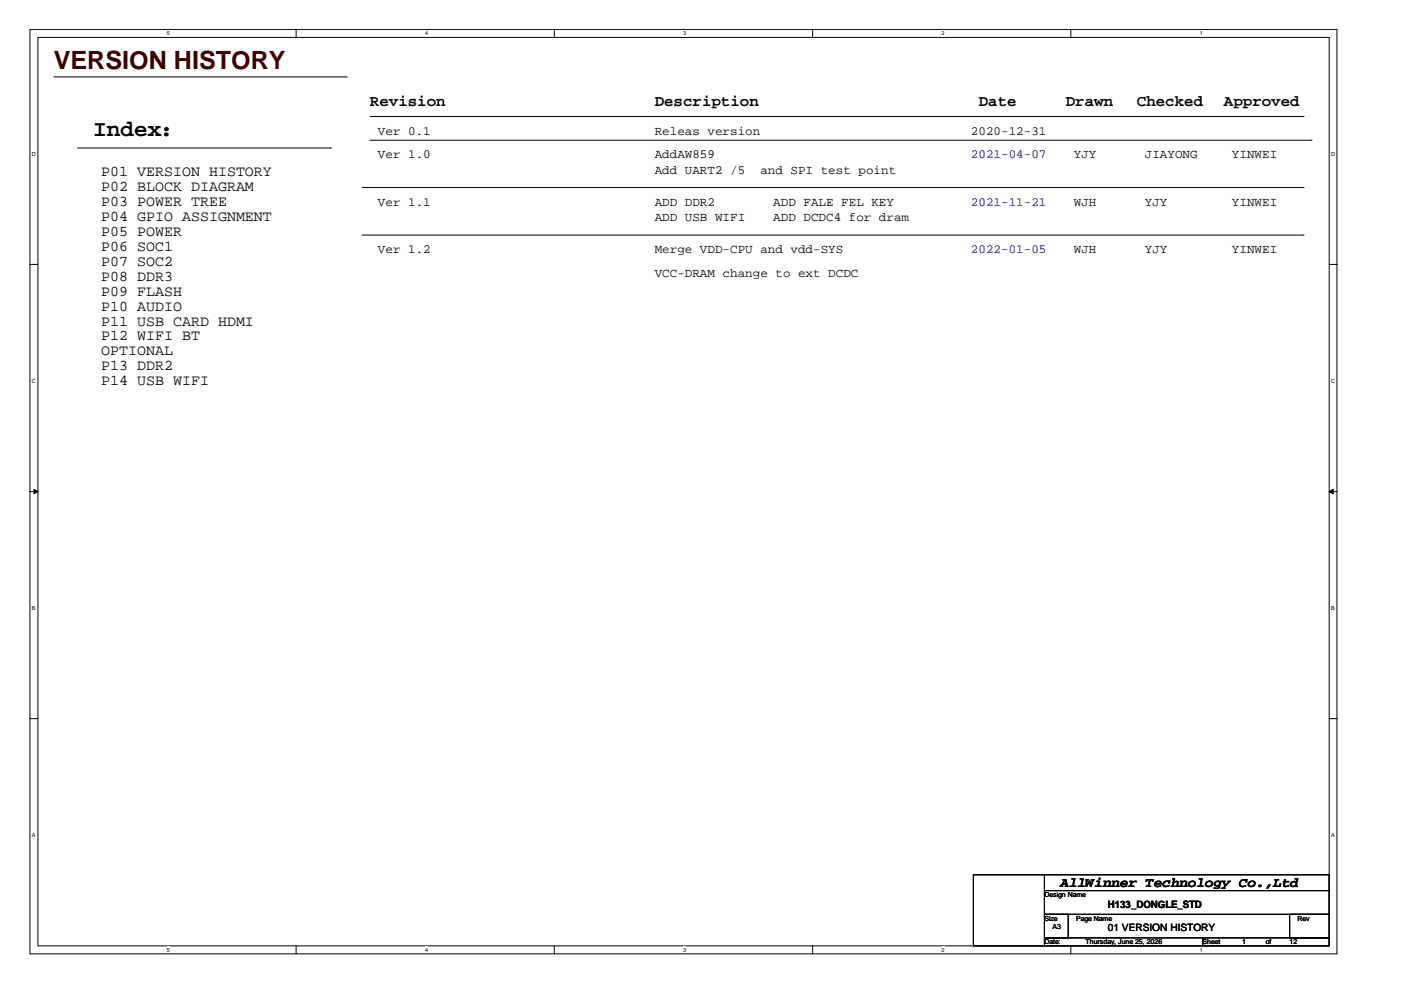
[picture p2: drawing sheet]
<svg xmlns="http://www.w3.org/2000/svg" width="297mm" height="210mm" viewBox="0 0 297 210" stroke-linecap="round" stroke-linejoin="round" font-family="sans-serif">
<defs><g id="words">
<text font-size="5.3" fill="#400000" x="11.4" y="14.5">VERSION HISTORY</text>
<text font-size="4.8" x="19.8" y="28.8">Index：</text>
<g font-size="3.3">
<text x="78.4" y="22.4">Revision</text>
<text x="138.8" y="22.4">Description</text>
<text x="207.5" y="22.4">Date</text>
<text x="226" y="22.4">Drawn</text>
<text x="241" y="22.4">Checked</text>
<text x="259.5" y="22.4">Approved</text>
</g>
<g font-size="3.2">
<text x="21.5" y="37.3">P01 VERSION HISTORY</text>
<text x="21.5" y="40.4">P02 BLOCK DIAGRAM</text>
<text x="21.5" y="43.6">P03 POWER TREE</text>
<text x="21.5" y="46.8">P04 GPIO ASSIGNMENT</text>
<text x="21.5" y="50">P05 POWER</text>
<text x="21.5" y="53.1">P06 SOC1</text>
<text x="21.5" y="56.3">P07 SOC2</text>
<text x="21.5" y="59.5">P08 DDR3</text>
<text x="21.5" y="62.7">P09 FLASH</text>
<text x="21.5" y="65.8">P10 AUDIO</text>
<text x="21.5" y="69">P11 USB CARD HDMI</text>
<text x="21.5" y="72.2">P12 WIFI BT</text>
<text x="21.5" y="75.4">OPTIONAL</text>
<text x="21.5" y="78.5">P13 DDR2</text>
<text x="21.5" y="81.7">P14 USB WIFI</text>
</g>
<text font-size="3" x="224.8" y="188.1">AllWinner Technology Co.,Ltd</text>
<g font-size="2.7">
<text x="80.1" y="28.5">Ver 0.1</text>
<text x="138.8" y="28.5">Releas version</text>
<text x="205.9" y="28.5">2020-12-31</text>
<text x="80.1" y="33.5">Ver 1.0</text>
<text x="138.8" y="33.5">AddAW859</text>
<text x="227.7" y="33.5">YJY</text>
<text x="242.7" y="33.5">JIAYONG</text>
<text x="261.2" y="33.5">YINWEI</text>
<text x="138.8" y="36.9">Add UART2 /5</text>
<text x="161.2" y="36.9">and SPI test point</text>
<text x="80.1" y="43.6">Ver 1.1</text>
<text x="138.8" y="43.6">ADD DDR2</text>
<text x="138.8" y="47">ADD USB WIFI</text>
<text x="164" y="43.6">ADD FALE FEL KEY</text>
<text x="164" y="47">ADD DCDC4 for dram</text>
<text x="227.7" y="43.6">WJH</text>
<text x="242.7" y="43.6">YJY</text>
<text x="261.2" y="43.6">YINWEI</text>
<text x="80.1" y="53.7">Ver 1.2</text>
<text x="138.8" y="53.7">Merge VDD-CPU and vdd-SYS</text>
<text x="227.7" y="53.7">WJH</text>
<text x="242.7" y="53.7">YJY</text>
<text x="261.2" y="53.7">YINWEI</text>
<text x="138.8" y="58.7">VCC-DRAM change to ext DCDC</text>
</g>
<g font-size="2.7" fill="#000080">
<text x="205.9" y="33.5">2021-04-07</text>
<text x="205.9" y="43.6">2021-11-21</text>
<text x="205.9" y="53.7">2022-01-05</text>
</g>
<g font-size="2.2">
<text x="234.9" y="197.5">01 VERSION HISTORY</text>
<text x="234.9" y="192.5">H133_DONGLE_STD</text>
</g>
<g font-size="1.5">
<text x="221.4" y="190.2">Design Name</text>
<text x="221.4" y="195.2">Size</text>
<text x="223.1" y="196.9">A3</text>
<text x="228.1" y="195.2">Page Name</text>
<text x="275.1" y="195.2">Rev</text>
<text x="221.4" y="200.2">Date:</text>
<text x="230.2" y="200.2">Thursday, June 25, 2026</text>
<text x="255" y="200.2">Sheet</text>
<text x="263.4" y="200.2">1</text>
<text x="268.4" y="200.2">of</text>
<text x="273.4" y="200.2">12</text>
</g>
<g font-size="1.2">
<text x="35.4" y="7.5">5</text>
<text x="90.1" y="7.5">4</text>
<text x="144.9" y="7.5">3</text>
<text x="199.6" y="7.5">2</text>
<text x="254.4" y="7.5">1</text>
<text x="6.8" y="33.1">D</text>
<text x="282.2" y="33.1">D</text>
<text x="6.8" y="81.2">C</text>
<text x="282.2" y="81.2">C</text>
<text x="6.8" y="129.4">B</text>
<text x="282.2" y="129.4">B</text>
<text x="6.8" y="177.5">A</text>
<text x="282.2" y="177.5">A</text>
<text x="35.4" y="201.8">5</text>
<text x="90.1" y="201.8">4</text>
<text x="144.9" y="201.8">3</text>
<text x="199.6" y="201.8">2</text>
<text x="254.4" y="201.8">1</text>
</g>
</g></defs>
<path d="M6.3 6.2h277.2v196h-277.2zM8 7.9h273.8v192.6h-273.8z" fill="none" stroke="#000" stroke-width=".21"/>
<g fill="#fff">
<path d="M35.4 6.4h.6v1.4h-.6z"/>
<path d="M35.4 200.7h.6v1.4h-.6z"/>
</g>
<path d="M62.8 6.2v1.7M62.8 200.5v1.7" fill="none" stroke="#000" stroke-width=".21"/>
<g fill="#fff">
<path d="M90.1 6.4h.7v1.4h-.7z"/>
<path d="M90.1 200.7h.7v1.4h-.7z"/>
</g>
<path d="M117.5 6.2v1.7M117.5 200.5v1.7" fill="none" stroke="#000" stroke-width=".21"/>
<g fill="#fff">
<path d="M144.9 6.4h.6v1.4h-.6z"/>
<path d="M144.9 200.7h.6v1.4h-.6z"/>
</g>
<path d="M172.3 6.2v1.7M172.3 200.5v1.7" fill="none" stroke="#000" stroke-width=".21"/>
<g fill="#fff">
<path d="M199.6 6.4h.7v1.4h-.7z"/>
<path d="M199.6 200.7h.7v1.4h-.7z"/>
</g>
<path d="M227 6.2v1.7M227 200.5v1.7" fill="none" stroke="#000" stroke-width=".21"/>
<g fill="#fff">
<path d="M254.4 6.4h.6v1.4h-.6z"/>
<path d="M254.4 200.7h.6v1.4h-.6z"/>
<path d="M6.8 32h.8v1.3h-.8z"/>
<path d="M282.2 32h.9v1.3h-.9z"/>
<path d="M6.8 80.1h.8v1.4h-.8z"/>
<path d="M282.2 80.1h.9v1.4h-.9z"/>
</g>
<path d="M6.3 56.1h1.7M281.8 56.1h1.7" fill="none" stroke="#000" stroke-width=".21"/>
<g fill="#fff">
<path d="M6.8 128.3h.7v1.3h-.7z"/>
<path d="M282.2 128.3h.8v1.3h-.8z"/>
</g>
<path d="M6.3 104.2h1.7M281.8 104.2h1.7" fill="none" stroke="#000" stroke-width=".21"/>
<path d="M7.2 103.7l.8 .5-.8 .5zM281.8 104.2l.9-.5v1z" fill="#000" stroke="#000" stroke-width=".21"/>
<g fill="#fff">
<path d="M6.8 176.4h.7v1.4h-.7z"/>
<path d="M282.2 176.4h.8v1.4h-.8z"/>
</g>
<g fill="none" stroke="#000" stroke-width=".21">
<path d="M11.4 16.3h62M73.4 16.3h.1M16.4 31.4h53.7M70.1 31.4h.1M76.8 39.8h199.5M78.4 24.7h197.9M78.4 29.7h199.6M276.3 24.7h.1M276.3 39.8h.1M278 29.7h.1M76.8 49.8h199.5M276.3 49.8h.1"/>
<path d="M6.3 152.4h1.7M281.8 152.4h1.7M206.4 185.5h15v15h-15zM221.4 185.5h60.4v3.3h-60.4zM221.4 188.8h60.4v5.1h-60.4zM221.4 193.9h5.1v5h-5.1zM221.4 198.9h33.6v1.6h-33.6zM255 198.9h26.8v1.6h-26.8zM273.4 193.9h8.4v5h-8.4z"/>
</g>
<use href="#words"/>
</svg>
